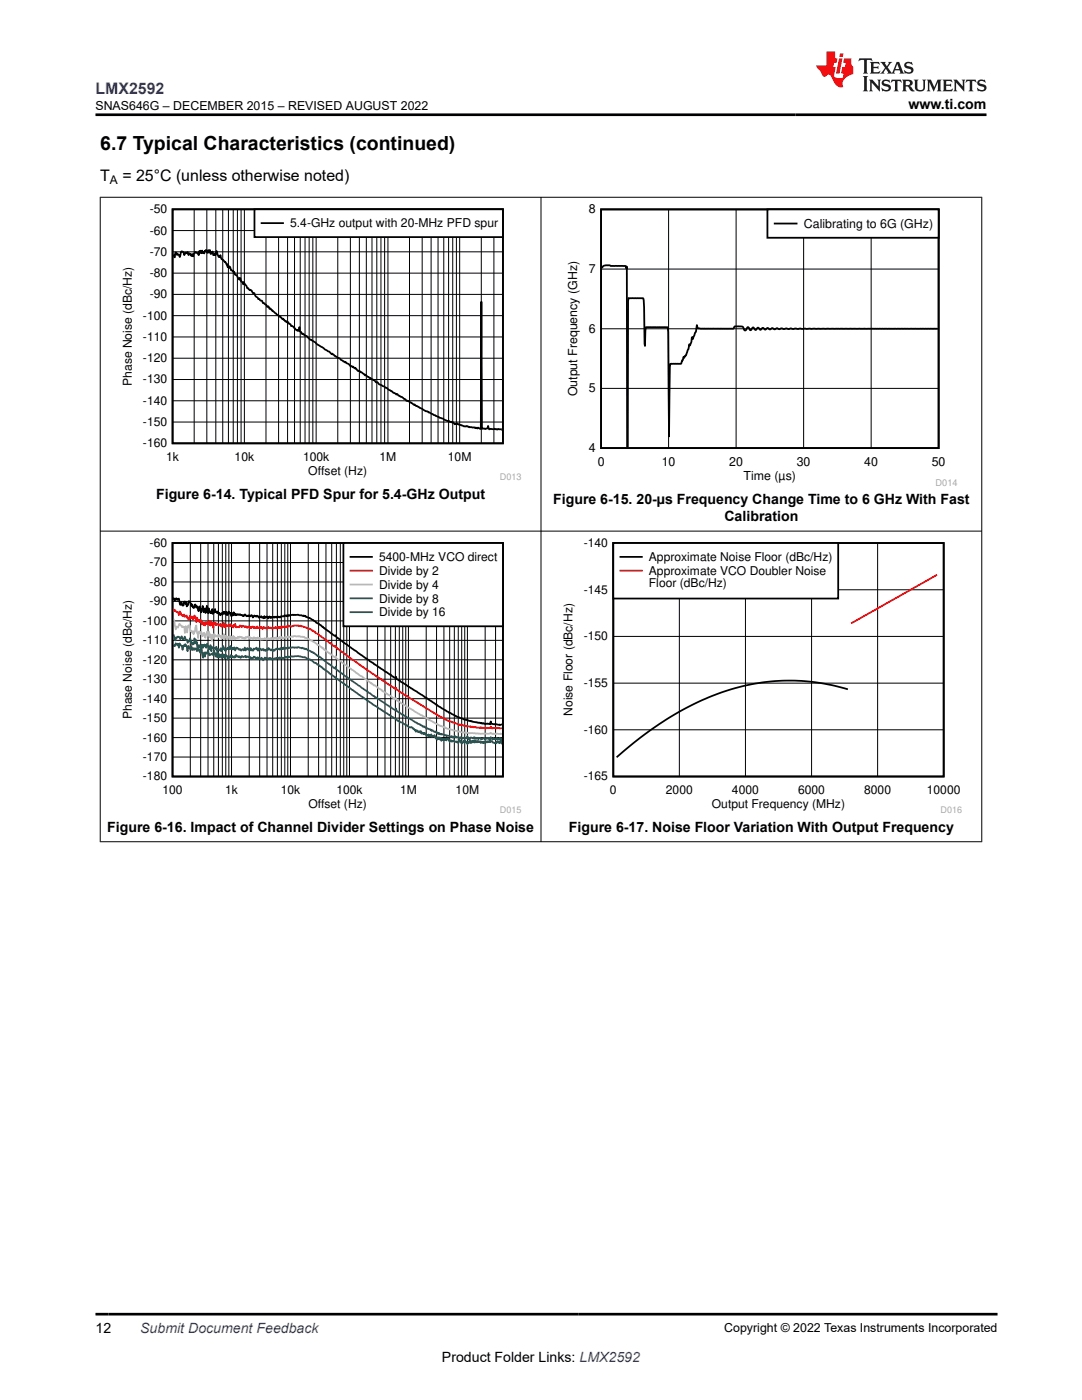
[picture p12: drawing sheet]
<svg xmlns="http://www.w3.org/2000/svg" width="216mm" height="279mm" viewBox="0 0 216 279" stroke-linecap="round" stroke-linejoin="round" font-family="sans-serif">
<defs><g id="words">
<text font-size="3.9" x="20" y="29.9">6.7 Typical Characteristics (continued)</text>
<text font-size="3.2" fill="#00f" x="19" y="18.7">LMX2592</text>
<g font-size="3.2">
<text x="20" y="36.1">T</text>
<text x="24.4" y="36.1">= 25°C (unless otherwise noted)</text>
</g>
<g font-size="2.8">
<text x="181.3" y="21.8">www.ti.com</text>
<text x="31.2" y="99.5">Figure 6-14. Typical PFD Spur for 5.4-GHz Output</text>
<text x="110.4" y="100.6">Figure 6-15. 20-µs Frequency Change Time to 6 GHz With Fast</text>
<text x="144.6" y="104">Calibration</text>
<text x="21.4" y="166">Figure 6-16. Impact of Channel Divider Settings on Phase Noise</text>
<text x="113.5" y="166">Figure 6-17. Noise Floor Variation With Output Frequency</text>
<text x="19" y="266.1">12</text>
<text x="88.2" y="271.7">Product Folder Links: LMX2592</text>
</g>
<text font-size="2.8" fill="#00f" x="28" y="266.1">Submit Document Feedback</text>
<g font-size="2.5">
<text x="19" y="21.9">SNAS646G – DECEMBER 2015 – REVISED AUGUST 2022</text>
<text x="117.5" y="42.6">8</text>
<text x="160.4" y="45.5">Calibrating to 6G (GHz)</text>
<text x="117.5" y="54.5">7</text>
<text x="117.5" y="66.4">6</text>
<text x="115.2" y="79.1" transform="rotate(-90 115.2 79.1)">Output Frequency (GHz)</text>
<text x="117.5" y="78.3">5</text>
<text x="117.5" y="90.2">4</text>
<text x="119.3" y="93.1">0</text>
<text x="132" y="93.1">10</text>
<text x="145.5" y="93.1">20</text>
<text x="148.4" y="95.9">Time (µs)</text>
<text x="159" y="93.1">30</text>
<text x="172.5" y="93.1">40</text>
<text x="185.9" y="93.1">50</text>
<text x="144.5" y="265.8">Copyright © 2022 Texas Instruments Incorporated</text>
</g>
<g font-size="2.4">
<text x="21.9" y="36.7">A</text>
<text x="29.9" y="46.8">-60</text>
<text x="29.9" y="42.6">-50</text>
<text x="57.9" y="45.4">5.4-GHz output with 20-MHz PFD spur</text>
<text x="29.9" y="51.1">-70</text>
<text x="29.9" y="59.5">-90</text>
<text x="29.9" y="55.3">-80</text>
<text x="28.5" y="63.8">-100</text>
<text x="28.5" y="68">-110</text>
<text x="26.3" y="77" transform="rotate(-90 26.3 77)">Phase Noise (dBc/Hz)</text>
<text x="28.5" y="76.5">-130</text>
<text x="28.5" y="72.3">-120</text>
<text x="28.5" y="80.8">-140</text>
<text x="28.5" y="89.3">-160</text>
<text x="28.5" y="85">-150</text>
<text x="33.2" y="92">1k</text>
<text x="46.8" y="92">10k</text>
<text x="60.5" y="92">100k</text>
<text x="61.5" y="94.8">Offset (Hz)</text>
<text x="75.7" y="92">1M</text>
<text x="89.4" y="92">10M</text>
<text x="29.9" y="113.1">-70</text>
<text x="29.9" y="109.2">-60</text>
<text x="75.6" y="112">5400-MHz VCO direct</text>
<text x="116.5" y="109.2">-140</text>
<text x="129.5" y="112">Approximate Noise Floor (dBc/Hz)</text>
<text x="29.9" y="116.9">-80</text>
<text x="75.6" y="114.7">Divide by 2</text>
<text x="75.6" y="117.5">Divide by 4</text>
<text x="116.5" y="118.5">-145</text>
<text x="129.5" y="114.7">Approximate VCO Doubler Noise</text>
<text x="129.5" y="117.2">Floor (dBc/Hz)</text>
<text x="28.5" y="124.7">-100</text>
<text x="29.9" y="120.8">-90</text>
<text x="75.6" y="120.3">Divide by 8</text>
<text x="75.6" y="123">Divide by 16</text>
<text x="28.5" y="128.6">-110</text>
<text x="116.5" y="127.8">-150</text>
<text x="28.5" y="136.3">-130</text>
<text x="28.5" y="132.5">-120</text>
<text x="116.5" y="137.1">-155</text>
<text x="26.3" y="143.6" transform="rotate(-90 26.3 143.6)">Phase Noise (dBc/Hz)</text>
<text x="28.5" y="140.2">-140</text>
<text x="114.2" y="142.9" transform="rotate(-90 114.2 142.9)">Noise Floor (dBc/Hz)</text>
<text x="28.5" y="148">-160</text>
<text x="28.5" y="144.1">-150</text>
<text x="116.5" y="146.4">-160</text>
<text x="28.5" y="155.8">-180</text>
<text x="28.5" y="151.9">-170</text>
<text x="116.5" y="155.8">-165</text>
<text x="32.4" y="158.5">100</text>
<text x="44.9" y="158.5">1k</text>
<text x="56" y="158.5">10k</text>
<text x="61.5" y="161.3">Offset (Hz)</text>
<text x="67.1" y="158.5">100k</text>
<text x="79.8" y="158.5">1M</text>
<text x="90.9" y="158.5">10M</text>
<text x="121.7" y="158.5">0</text>
<text x="132.9" y="158.5">2000</text>
<text x="142.1" y="161.3">Output Frequency (MHz)</text>
<text x="146.1" y="158.5">4000</text>
<text x="159.3" y="158.5">6000</text>
<text x="172.4" y="158.5">8000</text>
<text x="184.9" y="158.5">10000</text>
</g>
<g font-size="1.8" fill="#a8a8a8">
<text x="99.7" y="95.9">D013</text>
<text x="186.7" y="97">D014</text>
<text x="99.7" y="162.3">D015</text>
<text x="187.7" y="162.3">D016</text>
</g>
</g></defs>
<path d="M34.4 41.8h65.9v46.7h-65.9zM34.6 50.8l.3 .6 .1-1h.2l.1 .5 .1-.2 .3 .1 .2 .5 .3-1.1 .3 .1 .3 .6 .2-.5 .2 .1 .2-.2 .3 .6 .1-.4 .4 .6 .1-.4 .3 .5 .1-.6 .3-.3 .1 .1h.2l.4 .5 .1-.8 .1 .4 .1-.5 .2 .5 .1-.5 .2 .5 .2-.2 .1 .3 .1-.6 .1 .2 .1-.3 .3 .6 .1-.6 .2 .5 .2-.5 .2 .8 .1-.4 .1 .2 .1-.3 .1 .7h.3l.1-.3 .1 .3 .2-.8 .5 1.2 .1-.2 .1 .2 .1-.4 .2 .8 .3 .2 .4 .4h.1l.2 .5 .1-.1 .1 .6 .1-.4 .2 .6 .1-.3h.1l.2 .7 .3 .2 .1-.1 .4 .8 .3 .1 .6 .9 .1-.4 .1 .2 .1 .6 .3 .2 .1 .4 .1-.5 .7 1.2h.2l.4 .4 .1-.1 .2 .2 .3 .6 .3-.1 .2 .6 .4 .3 .1 .3h.3l.2 .3 .3 .1 .2 .4h.3l.3 .3 .2 .5 .2-.2 .3 .5 .2-.1 .3 .5h.1l.9 .9h.2l.1 .3 .2-.2 .2 .2 .3 .5 .2-.1 .1 .3 .4 .3 .1-.1 .3 .4 .1-.2 .1 .3 .4 .1 .1 .4a.89 .89 0 0 1 .9 .7l.2 .1 .1-.1 .1 .2h.2l.1-.7 .2 .8 .3 .5h.2l.5 .4 .3 .1 .7 .7h.2l1.2 .9 2.4 1.5 .5 .5 .1-.1 1.1 .9 .2-.1 .9 .8 .4 .1 .1-.1 .6 .5 .4 .5 .1-.2 .3 .1 .1 .3h.2l.2 .2 .1-.1 .4 .5 .2-.1 1.2 1 .2-.1 .7 .7 .9 .4 .5 .4h.2l.3 .4 1.6 .7 1.9 1.3 .2-.1 .2 .3 .7 .3 1 .8a.87 .87 0 0 1 .9 .4l2.9 1.7 .4 .1 2.3 1.2 .7 .1 .9 .5 .2-.1 .3 .3 .6 .1 .3 .4 .6-.2 .2 .2 1.1 .4 .6-.1 .4 .3h1l.2 .2 .1-.2 .4 .2 .1-.2 .4 .3 .1-.1 .2-25.3 .1 25.4h.6l.5-.1 .1-.5 .2 .7 1.1-.1 .5 .1 .3-.1 .7 .2" fill="none" stroke="#000" stroke-width=".35"/>
<g fill="none" stroke="#000" stroke-width=".2">
<path d="M34.4 58.8h66M34.4 54.5h66M34.4 50.3h66M34.4 46h66M38.7 41.8v46.7M41.3 41.8v46.7M43.1 41.8v46.7M44.4 41.8v46.7M45.6 41.8v46.7M46.5 41.8v46.7M47.4 41.8v46.7M48.1 41.8v46.7"/>
<path d="M48.8 41.8v46.7M53.1 41.8v46.7M55.6 41.8v46.7M57.4 41.8v46.7M58.8 41.8v46.7M59.9 41.8v46.7M60.9 41.8v46.7M61.7 41.8v46.7M62.4 41.8v46.7M63.1 41.8v46.7M67.4 41.8v46.7M69.9 41.8v46.7"/>
<path d="M71.7 41.8v46.7M73.1 41.8v46.7M74.2 41.8v46.7M75.2 41.8v46.7M76 41.8v46.7M76.7 41.8v46.7M77.4 41.8v46.7M81.7 41.8v46.7M84.2 41.8v46.7M86 41.8v46.7M87.4 41.8v46.7M88.5 41.8v46.7"/>
<path d="M89.5 41.8v46.7M90.3 41.8v46.7M91.1 41.8v46.7M91.7 41.8v46.7M96 41.8v46.7M98.6 41.8v46.7M34.4 80h66M34.4 75.7h66M34.4 71.5h66M34.4 67.2h66M34.4 63h66M34.4 84.2h66"/>
</g>
<path d="M50.8 41.8h49.5v5.5h-49.5z" fill-rule="evenodd" fill="#fff"/>
<path d="M50.8 41.8h49.5v5.5h-49.5zM52.2 44.5h4.3" fill="none" stroke="#000" stroke-width=".35"/>
<path d="M112.8 40.8h78.3v56.2h-78.3z" fill-rule="evenodd" fill="#fff"/>
<path d="M119.9 41.8h67.4v47.6h-67.4zM120.1 53.5a1.36 1.36 0 0 1 1.8-.4h2.9l.2 .5 .1-.4v36M187.1 65.6l-28.9 .1-.5-.2-.3 .2-.5-.2-.5 .2-.6-.1a.5 .5 0 0 1-.7-.1l-.2 .1a.59 .59 0 0 1-.9-.1 .47 .47 0 0 1-.4 .2 .47 .47 0 0 1-.4-.2h-.2a.35 .35 0 0 1-.3 .3 .35 .35 0 0 1-.4-.3l-.1-.1-.5 .4-.5-.4-.4 .5-.5-.6-.6 .6-.5-.6-.4 .6-.3-.1a.81 .81 0 0 0-1.1-.7h-.4a.59 .59 0 0 0-.7 .5h-6.5l-.6-.1-.1-.6-.2 1.2-.7 1.6-.1-.4h-.1v.9l-.3 .7-.2-.2a1.33 1.33 0 0 1-.3 1.2l-.3 1.1h-.2l-.2 .4-.1-.2v.1l-.5 1.2-2.1 .1-.3 14.5-.3-21.8h-4.3l-.2 3.7-.2-7.7-.1-1.8h-3l-.1 29.7" fill="none" stroke="#000" stroke-width=".36"/>
<path d="M119.9 53.7h67.4M133.4 41.8v47.6M146.9 41.8v47.6M160.4 41.8v47.6M173.8 41.8v47.6M119.9 77.5h67.4M119.9 65.6h67.4" fill="none" stroke="#000" stroke-width=".2"/>
<path d="M153.1 41.8h34.2v5.7h-34.2z" fill-rule="evenodd" fill="#fff"/>
<path d="M153.1 41.8h34.2v5.7h-34.2zM154.6 44.6h4.3" fill="none" stroke="#000" stroke-width=".36"/>
<path d="M24 107.4h80v55h-80z" fill-rule="evenodd" fill="#fff"/>
<path d="M34.4 108.4h66v46.6h-66zM34.6 119.2l.2 .5 .1-.1 .1 .2 .2-.4 .1 .3 .4-.2 .3 1.2 .2-.5 .1 .6h.3l.1-.7 .1 .2 .1-.3 .1 .5 .2-.4 .1 .9 .2-.3 .2-.8 .3 .3 .2 .7 .1-.3 .3 .7 .2-.6 .2-.1 .2 .7 .1-.4 .1 .2 .2 .9 .2-1 .3 1.2 .4-1.3 .1 1.3 .3-.8 .1 .9 .3-1.4 .2 1.5 .1-1 .2 .8 .1-.2 .1 .3 .1-.1 .1 .2 .2-.8 .1 .9v-.6l.2 .4 .2-.8 .1 .7 .2-.1 .2 .3 .1-.4 .2 .6 .1-.2 .2 .4 .3-.5 .2 .3 .1-.5 .1 .2 .1-.2 .2 .5 .2-.5 .1 .7 .2-.1 .2-.7 .1 .5 .2-.2 .2 .7 .3-.7 .1 .5v-.6l.3 .6 .1-.3 .2 .3 .3-.2 .2 .1 .1-.1 .9 .4 .1-.4 .4 .4 .1-.1 .3 .1 .1-.2 .2 .2 .3-.2 .3 .4 .3-.4 .3 .3 .2-.2 .4 .4 .4-.3 .1 .2h.3l.1 .2 .2-.4 .1 .3 .4-.3 .2 .4 .3-.4 .1 .3 .2-.2 .1 .2 .5-.2 .1 .2 .1-.2 .2 .2 .1-.2 .3-.1 .4 .2 .1-.2h.6l.2-.2 .3 .2 .1-.2 .1 .2 .3-.2 .2 .1 .6-.2 2.4 .2 .2 .2 1.4 .6 .7 .6 .5 .2 3.1 2.4h.2l.1-.1 .1 .3 .7 .6 5.8 4 .1 .3 5.2 3.4 .1-.3 .1 .4 10.5 6.8 1.6 .7 2.5 .9 2.2 .3 .1 .2h1.7l.1 .1 .1-.5 .2 .5 2.1 .1" fill="none" stroke="#000" stroke-width=".35"/>
<g fill="none" stroke="#000" stroke-width=".2">
<path d="M34.4 116.1h66M34.4 112.3h66M38 108.4v46.6M40 108.4v46.6M41.5 108.4v46.6M42.7 108.4v46.6M43.6 108.4v46.6M44.4 108.4v46.6M45.1 108.4v46.6M45.7 108.4v46.6M46.2 108.4v46.6M49.7 108.4v46.6"/>
<path d="M51.8 108.4v46.6M53.3 108.4v46.6M54.4 108.4v46.6M55.3 108.4v46.6M56.1 108.4v46.6M56.8 108.4v46.6M57.4 108.4v46.6M58 108.4v46.6M61.5 108.4v46.6M63.6 108.4v46.6M65 108.4v46.6M66.2 108.4v46.6"/>
<path d="M67.1 108.4v46.6M67.9 108.4v46.6M68.6 108.4v46.6M69.2 108.4v46.6M69.7 108.4v46.6M73.3 108.4v46.6M75.3 108.4v46.6M76.8 108.4v46.6M78 108.4v46.6M78.9 108.4v46.6M79.7 108.4v46.6M80.4 108.4v46.6"/>
<path d="M81 108.4v46.6M81.5 108.4v46.6M85 108.4v46.6M87.1 108.4v46.6M88.6 108.4v46.6M89.7 108.4v46.6M90.7 108.4v46.6M91.4 108.4v46.6M92.1 108.4v46.6M92.7 108.4v46.6M93.3 108.4v46.6M96.8 108.4v46.6"/>
<path d="M98.9 108.4v46.6M34.4 139.4h66M34.4 135.6h66M34.4 131.7h66M34.4 127.8h66M34.4 123.9h66M34.4 120h66M34.4 151.1h66M34.4 147.2h66M34.4 143.3h66"/>
</g>
<path d="M34.6 121.5l.1 .4 .2-.2 .2 .3 .4 .2 .2 .5 .2-.7 .4 .9 .2-.1 .1 .1 .1-.3 .2 .5 .1-.2 .1 .1 .2-.2v.5l.1-.1 .2 .5 .4-.8 .1 .4 .3-.2v.5l.2-.1 .2-.7 .1 .5 .2-.1 .1 1 .2-.9v.6l.2-.2 .1 .4 .2-.4 .1 .4 .2-.3 .1 .8 .1-.5 .1 .4v-.1l.2 .4 .1-.5 .1 .5 .1-.6 .2 .1 .1 .3 .2-.6 .1 .5 .2-.5 .2 .9 .1-.8 .2 .7 .1-.6 .1 .2v.9l.1-.6 .3-.4 .2 .5 .1-.4 .1 .3 .2-.2 .2 .4 .2-.3 .1 .3 .1-.4 .1 .6 .2-.4 .2 .2v-.6l.1 .9 .1-.2 .1 .1 .2-.4 .3 .2 .3-.3 .1 .3 .1-.2 .1 .3 .1-.4 .5 .6v-.5l.2 .2 .1-.4 .2 .7 .2-.1 .4 .1 .2-.4 .4 .3 .1-.2 .3 .1 .1 .2 .3-.2 .2 .3 .4-.3 .2 .4 .2-.3 .1 .1 .3-.1 .2 .3 .1-.2 .3 .1 .2-.3 .2 .4 .3-.2 .1 .1 .1-.2 .1 .3 .1-.2 .2 .3 .2-.4 .3 .3 .1-.1 .2 .1 .3-.1 .1-.2 .7 .3 .1-.2 .1 .2h.2l.3-.3 .1 .3 .2-.2 .1 .1 .5-.2 .1 .2 .1-.3 .1 .3 .1-.3 .3 .1 .1 .1 .2-.2 .3 .2 .1-.3 .1 .1 .1-.2 .2 .3 .2-.2 .2 .2 .8-.3 .8 .2 .3-.1 1.6 .5 1.8 1.1 3.1 2.4 .4 .2 .1-.2 .1 .3 .3 .3 8.8 6.3 2.7 1.8 .1-.3 .1 .3 .9 .7 8.9 5.3 2.5 1 1.8 .4 3.9 .3h.7l.1-.3 .3 .4 .4-.1h1.6" fill="none" stroke="#f00" stroke-width=".35"/>
<path d="M34.6 123.5l.5 2.1 .1-.6 .3 .3 .3-.8 .5 .7 .1-.2 .2 .2 .2-.1 .1 1.2 .2-1.3 .2 1.2 .2-1.3 .1-.1 .1 .4 .1-.4 .2 1 .4 .4 .1-.2 .1 .6 .1-.4 .2-.1 .3-1.3 .3 2.5 .2-1.3 .4 .6 .1-.5 .2 .9 .1-.3v.1l.2-.5 .3 1 .4-1.3 .1 .9 .2-.8 .2 1.1 .1-.6 .1 .1 .2 1.2 .2-1.2v.7l.2-.9 .1 .4 .1-.2 .2 .4 .3-.3 .1 .4 .2-.5 .1 .3 .2-.1 .1 .4 .2-.3 .1 .4 .1-.5 .1 .3v-.6l.1 1 .2-.7 .2 .3 .1-.3 .2 .8 .2-.7 .1 .2v-.1l.2 .6 .1-.8 .3 .7 .2-.1 .1-.6 .2 .7 .1-.4 .1 .2 .4-.1 .1-.2 .2 .2 .1-.3 1 .5 .2-.4 .2 .2 .2-.3 .3 .3 .1-.2 .1 .5 .2-.3 .4 .3 .2-.4 .3 .4 .1-.3 .2 .1 .1-.2 .4 .4 .1-.3 .1 .4 .3-.3 .1 .2h.3l.1-.2 .4 .3 .2-.4 .2 .2 .3-.1v.2l.1-.2 .1 .2 .1-.3 .1 .3 .4-.3 .2 .2 .2-.3 .3 .4 .4-.5 .1 .2 .2 .1 .1-.3 .4 .3 .2-.2h.5l.1-.2h.3l.1 .2 1-.3 1.9 .2 .1 .2 .9 .2 .1 .2 .9 .4 .7 .6 .3 .1 1 .9 .5 .2 .1 .2 1.6 1.2 .1-.4 .2 .6 .3 .3 .5 .1 .2 .3 4.1 2.8 1.7 1.4 .1-.1 .5 .5h.2l.6 .5 .7 .3 .2 .4h.3l2.3 1.6 .1-.3 .2 .5 .8 .5 5.6 3.4 1.6 .8 .4 .3 1.3 .4 .3 .2 1.2 .3 .1 .1h.7l1.1 .4 .2-.1 1 .3 1.2-.1 1.2 .2 1.9-.1 .1-.2 .4 .3 .6-.1 1.3 .1" fill="none" stroke="#b8b8b8" stroke-width=".35"/>
<path d="M34.6 126.6l.4 1.2 .2-.6 .1 .1 .1-.2h.3l.3 .5 .2-.6 .2 .5 .2 .1 .3-.6 .3 .8 .1-.1 .1 .6 .2-.4 .2-.1 .1-.4 .1 .1 .1 .9 .1-.4 .1 .5 .1-.1v.2l.1-.2 .2 .1 .1-1.1 .1 .8 .2-.6 .1 .9 .1-.4 .1 1.3 .1-.6h.1l.1 .4 .1-.4 .2 .3 .1-.2 .1 .3 .1-.6 .2 .7v-.6l.2 .3 .1-.4 .1 .2 .1-.1 .2 .6 .2-.9 .3 1.2h.2l.1-.9 .2 1.3 .2-.9 .2 .3 .3-.1 .1 .3 .2-.5 .2 .9 .1-.4v.1l.2-.1 .3 .3 .1-.6 .2 .7 .3-1.1v.7l.1-.3 .3 .6 .3-.5 .1 .2 .1-.4 .1 .3 .1-.1 .1 .1 .2-.6 .1 .6 .3-.2 .1 .3 .2-.4 .2 .6 .3-.6 .1 .3 .2-.2 .2 .4 .2-.2 .2 .3 .3-.3 .3 .3 .1-.6 .2 .6 .4-.5 .1 .4 .1-.1 .2 .2 .2-.5 .1 .5 .1-.2 .3 .3 .2-.5 .1 .2 .4-.3 .3 .6 .1-.4 .2-.2 .1 .3 .1-.2 .1 .4 .4-.3 .2 .3 .1-.2 .2 .3 .3-.4 .1 .2 .1-.1 .1-.3 .1 .3 .1-.1 .2 .3 .3-.3 .1 .5 .3-.3 .1 .2 .1-.3 .2-.2 .2 .2 .3-.1 .3 .1 .1-.3v.3l.4-.3 .1 .3 .1-.4 .4 .3 .1-.2 .1 .1 .3-.2 .2 .1 .6-.1 .9 .1 .4-.2 .6 .3 .2-.1 .6 .3 .2-.1 .2 .3 .6 .1 .5 .4h.1l.8 .6 .6 .3 1.6 1.4 .4 .1 .5 .6 .4 .1 .1-.4 .1 .5 .6 .6 7.1 5 4.1 2.7 .1-.4 .1 .5 .7 .3 .3 .4 1.4 .8 .4 .1 1.3 .9 .7 .2 .5 .5 .3-.1 .4 .4 .1-.1 .7 .4 .1-.1 .2 .3 .1-.2 .4 .4 .2-.1 .3 .3v-.1l.2 .3 .2-.2 .2 .2h.6l.7 .4 .1-.1 .5 .1 .2 .2 .3-.2 .2 .4 .4-.4 .2 .3 .4-.1 .3 .2 .2-.2 .2 .3h.2l.2-.2 .3 .2 .2-.1h.2l.1-.4 .1 .5v.1l.2-.1 .1 .2 .2-.4 .5 .1 .1-.2 .1 .3 .1-.2 .3 .3 .3-.3 .2 .3 .3-.3 .3 .4 .1-.2 .4-.1 .1 .2 .5-.2 .3 .1 .1-.1v.2l.1-.2 .1 .2 .1-.4 .2 .4h.2l.2-.2 .1 .2 .2 .1 .2-.2 .7 .1v-.2l.2 .3 .3-.2" fill="none" stroke="#295c75" stroke-width=".35"/>
<path d="M34.6 128.7l.2 .3 .1-.3 .1 .2 .1-.5 .2 .3 .1-.2 .3 .8 .1-.9 .3 .4h.1l.2 .9 .1-.7 .1 .1 .1-.4 .1 .3 .2-.5 .1 .5 .1-.2 .1 .2 .1 1 .2-1.1 .3 .6 .1-.1 .1 .1 .1-.6 .2 .8v-.3h.2l.1 .3 .2-.3 .1 .1 .2-.1 .1 .6 .1-.2 .1-.8 .2 .9 .2-.3 .1 .7 .1-.8h.1l.1 .1 .2 1.7 .2-1.1 .2 .9 .1-.9 .1 .2 .1-.2 .1 .2 .2-.6 .1 .8 .1-.2 .1 .4 .3-.3 .3 .2 .1-.3v.3l.2-.9 .3 1.2 .3-.7 .1 .9 .1-1 .2 1 .1-.6 .1 .4 .2-.3 .1 .6 .1-.7 .1 .2 .1-.2 .1 .3v-.3l.1 .7 .1-.6 .1 .6 .1-.7 .1 .3h.3l.1 .7 .1-.5 .1 .1v-.1l.1 .2 .2-.5 .3 .4 .1-.3 .2 .3 .1-.1 .1 .1 .1-.3 .1 .2 .1-.4 .4 .4 .1-.1 .1 .2 .1-.2 .2 .3 .3-.4 .3 .2 .3-.2 .2 .3 .1-.2 .3 .1 .2-.1 .1 .3 .1-.2 .3 .5 .5-.6 .2 .2 .1 .3h.3l.1-.3 .1 .2 .2-.1 .1 .2 .1-.1 .2 .1 .1-.2 .3 .5 .4-.6v.3l.2-.2 .4 .2 .2-.2 .1 .2 .2-.2 .2 .3 .9-.3 .6 .1 .1-.2 .1 .3a.48 .48 0 0 1 .7-.1l.5-.3 .1 .1 .3-.2 .3 .1 .3-.1 1.3-.1 1.5 .3 .3 .2 .6 .2 .9 .7h.4l.3 .4 .9 .5 1.4 1.2 1.1 .8 .2-.1 .1 .3 1 .7 6.4 4.6 4.5 2.8 .3 .3 1 .4 .5 .4 .6 .2a.57 .57 0 0 0 .7 .3l.4 .5 .1-.1 .3 .2 .1 .3 .1-.2 .1 .2 .1-.2 .2 .3 .3-.2 .1 .4 .1-.4 .1 .5 .2-.2 .1 .2 .1-.1 .2 .2 .1-.2 .1 .3 .2-.1 .1 .4h.2l.1-.3 .1 .4 .1-.3 .1 .3 .3-.4 .1 .4 .3-.1 .1 .1 .1-.3 .3 .7 .2-.3v.5l.2-.4h.2l.1 .4 .1-.4 .2 .1 .1 .6 .1-.4v.1l.1-.1 .1 .2 .1-.3 .2 .3 .1-.2 .1 .1 .1-.1 .1 .3 .3-.4 .3 .6 .3-.3 .2 .3h.2l.1-.3 .2 .3h.4l.3 .3 .3-.7 .4 .8 .2-.2 .1-.3 .3 .3 .1-.4 .1 .3 .3-.1 .1 .5 .1-.5 .1 .3 .1-.4 .1 .2 .1-.3 .2 .5 .3-.5 .1 .4 .1-.4 .2 .4 .1-.5 .1 .4 .2-.2 .1 .3 .2-.3 .1 .2 .3-.2 .1 .4 .3-.2 .3 .2 .1-.3 .2 .3 .1-.3h.2l.1 .2 .1-.3 .2 .2 .1-.1v.1l.1-.8 .1 .8 .4-.2 .1 .3 .4 .1 .2-.2 .1 .2 .3-.4 .1 .3 .2-.2 .1 .3 .2-.7 .2 .8 .1-.7" fill="none" stroke="#286b48" stroke-width=".35"/>
<path d="M68.5 108.4h31.8v16.6h-31.8z" fill-rule="evenodd" fill="#fff"/>
<path d="M68.5 108.4h31.8v16.6h-31.8zM69.9 111.1h4.3" fill="none" stroke="#000" stroke-width=".35"/>
<path d="M69.9 113.9h4.3" fill="none" stroke="#f00" stroke-width=".35"/>
<path d="M69.9 116.7h4.3" fill="none" stroke="#b8b8b8" stroke-width=".35"/>
<path d="M69.9 119.4h4.3" fill="none" stroke="#295c75" stroke-width=".35"/>
<path d="M69.9 122.2h4.3" fill="none" stroke="#286b48" stroke-width=".35"/>
<path d="M111.9 107.4h80.1v55h-80.1z" fill-rule="evenodd" fill="#fff"/>
<path d="M122.4 108.4h65.9v46.6h-65.9zM169.2 137.6a41.3 41.3 0 0 0-32.3 3.7 71.4 71.4 0 0 0-13.9 9.8" fill="none" stroke="#000" stroke-width=".35"/>
<path d="M122.4 117.7h65.9M135.6 108.4v46.6M148.7 108.4v46.6M161.9 108.4v46.6M175.1 108.4v46.6M122.4 136.3h65.9M122.4 127h65.9M122.4 145.6h65.9" fill="none" stroke="#000" stroke-width=".2"/>
<path d="M187 114.7l-17.2 9.7" fill="none" stroke="#f00" stroke-width=".35"/>
<path d="M122.4 108.4h44.9v11.1h-44.9z" fill-rule="evenodd" fill="#fff"/>
<path d="M122.4 108.4h44.9v11.1h-44.9zM123.8 111.1h4.3" fill="none" stroke="#000" stroke-width=".35"/>
<path d="M123.8 113.9h4.3" fill="none" stroke="#f00" stroke-width=".35"/>
<path d="M19.9 39.4h176.1M20 39.3v128.7M107.9 39.3v128.7M195.9 39.3v128.7M19.9 106h176.1M19.9 168h176.1" fill="none" stroke="#000" stroke-width=".2"/>
<path d="M171.5 11.6l-.2 .6 .5-.2h.6v.1v2.2l-.2 .4h1l-.2-.4v-2.2v-.1h.5l.5 .2-.1-.6zM173.6 12.4l.2 .3v1.6l-.2 .4h1.9l.1-.6a1.08 1.08 0 0 1-1.3 .2v-.7h.6l.4 .2v-.7l-.4 .2h-.6v-.5l.2-.2a1 1 0 0 1 1 .3l-.1-.5zM175.7 12.4l.9 1.1-1 1.2h.9l-.2-.2 .5-.8 .4 .8-.2 .2h1.6l-.2-.2 .2-.5h.9l.1 .5-.1 .2h.9l-.2-.4-.8-1.9h-.5l-.9 2.1-.9-1.1 .9-1h-.8l.2 .2-.4 .6-.4-.6 .2-.2zM179 12.8l.4 1h-.7zM180.7 12.5a.65 .65 0 0 0-.2 .7 .65 .65 0 0 0 .6 .5l.6 .1 .1 .3a.79 .79 0 0 1-.7 .4 .79 .79 0 0 1-.7-.5l.1 .7 .2-.1a.93 .93 0 0 0 1.1 0 .93 .93 0 0 0 .4-.9 1.46 1.46 0 0 0-1.2-.6l-.1-.3a1.09 1.09 0 0 1 1.2 .2l-.2-.6-.1 .1-.5-.2zM172.2 15.2l.2 .4v2.2l-.2 .4h1l-.2-.4v-2.2l.2-.4zM173.4 15.9l.2 .4v1.5l-.2 .4h.8l-.3-.4 .1-1.3 1.6 1.8v-2l.2-.4h-.7l.1 .2 .1 1.1-1.2-1.3zM176.2 16a.65 .65 0 0 0-.2 .8 .65 .65 0 0 0 .6 .4l.6 .2 .1 .2a.79 .79 0 0 1-.7 .4 .79 .79 0 0 1-.7-.5l.1 .7 .2-.1a.93 .93 0 0 0 1.1 .1 .93 .93 0 0 0 .4-1 1.46 1.46 0 0 0-1.2-.5l-.1-.4a1.09 1.09 0 0 1 1.2 .2l-.1-.6-.2 .1-.5-.1zM177.9 15.9l-.1 .6a.63 .63 0 0 1 .8-.3v1.6l-.3 .4h1l-.2-.4v-1.6a.66 .66 0 0 1 .8 .3l-.1-.6zM180 15.9l.2 .4v1.5l-.2 .4h1l-.2-.2-.1-.7h.5l.1 .2a.79 .79 0 0 0 1.2 .6l-1-.9a.61 .61 0 0 0 .6-.6 .61 .61 0 0 0-.5-.7zM180.8 16.2h.1a.47 .47 0 0 1 .5 .1 .47 .47 0 0 1 .1 .5l-.1 .1-.7 .1zM182.3 15.9l.2 .2a2.27 2.27 0 0 0 .4 2 1.04 1.04 0 0 0 1.7-.7v-1.3l.2-.2h-.8l.2 .4v1.1a.6 .6 0 0 1-.6 .6 .6 .6 0 0 1-.6-.6v-1.1l.3-.4zM184.9 15.9l.2 .4v1.5l-.2 .4h.8l-.3-.4v-1.4l.9 1.9 .9-1.9v1.4l-.3 .4h1l-.2-.4v-1.5l.2-.4h-.8l-.7 1.5-.6-1.5zM188.1 15.9l.2 .4v1.5l-.2 .4h1.9l.1-.6a1.09 1.09 0 0 1-1.3 .2v-.7h.6l.4 .2v-.6l-.4 .2h-.6v-.6l.2-.1a1.01 1.01 0 0 1 1 .3l-.1-.6zM190.2 15.9l.3 .4v1.5l-.3 .4h.8l-.2-.4v-1.3l1.6 1.8v-2l.2-.4h-.7l.2 .2v1.1l-1.2-1.3zM192.8 15.9l-.1 .6a.63 .63 0 0 1 .8-.3v1.6l-.3 .4h1l-.2-.4v-1.6a.66 .66 0 0 1 .8 .3l-.1-.6zM195.2 16a.65 .65 0 0 0-.2 .8 .65 .65 0 0 0 .6 .4l.6 .2 .2 .2a.79 .79 0 0 1-.7 .4 .79 .79 0 0 1-.7-.5l.1 .7 .2-.1a.93 .93 0 0 0 1 .1 .93 .93 0 0 0 .5-1 1.46 1.46 0 0 0-1.3-.5v-.4a1.09 1.09 0 0 1 1.2 .2l-.2-.6-.2 .1-.5-.1z" fill="#231f20"/>
<path d="M164.9 10.3v2.7h-2l.1 .4 .8 1a.95 .95 0 0 0 1 .9 .59 .59 0 0 1 .5-.4 .59 .59 0 0 1 .5 .3l.4 .8a1.59 1.59 0 0 0 2.1 1.4 1.61 1.61 0 0 1 1-2.3l1-.3-.1-1.5a1.59 1.59 0 0 1-.3-1.7h-1.5l-.2 .9h.6l-.2 .9h-.5l-.2 .9v.3l.4 .1-.1 .9h-.7a.73 .73 0 0 1-1-.7l.3-1.5h-.5l.1-.9h.5l.2-.9h-.5v-1.3zM167.4 11.6l-.6 3.1h.7l.6-3.1zM167.6 10.7l-.1 .6h.7l.1-.6z" fill="#ed1c24"/>
<path d="M19 22.9h177.8M19 262.3h180" fill="none" stroke="#000" stroke-width=".53"/>
<use href="#words"/>
</svg>
